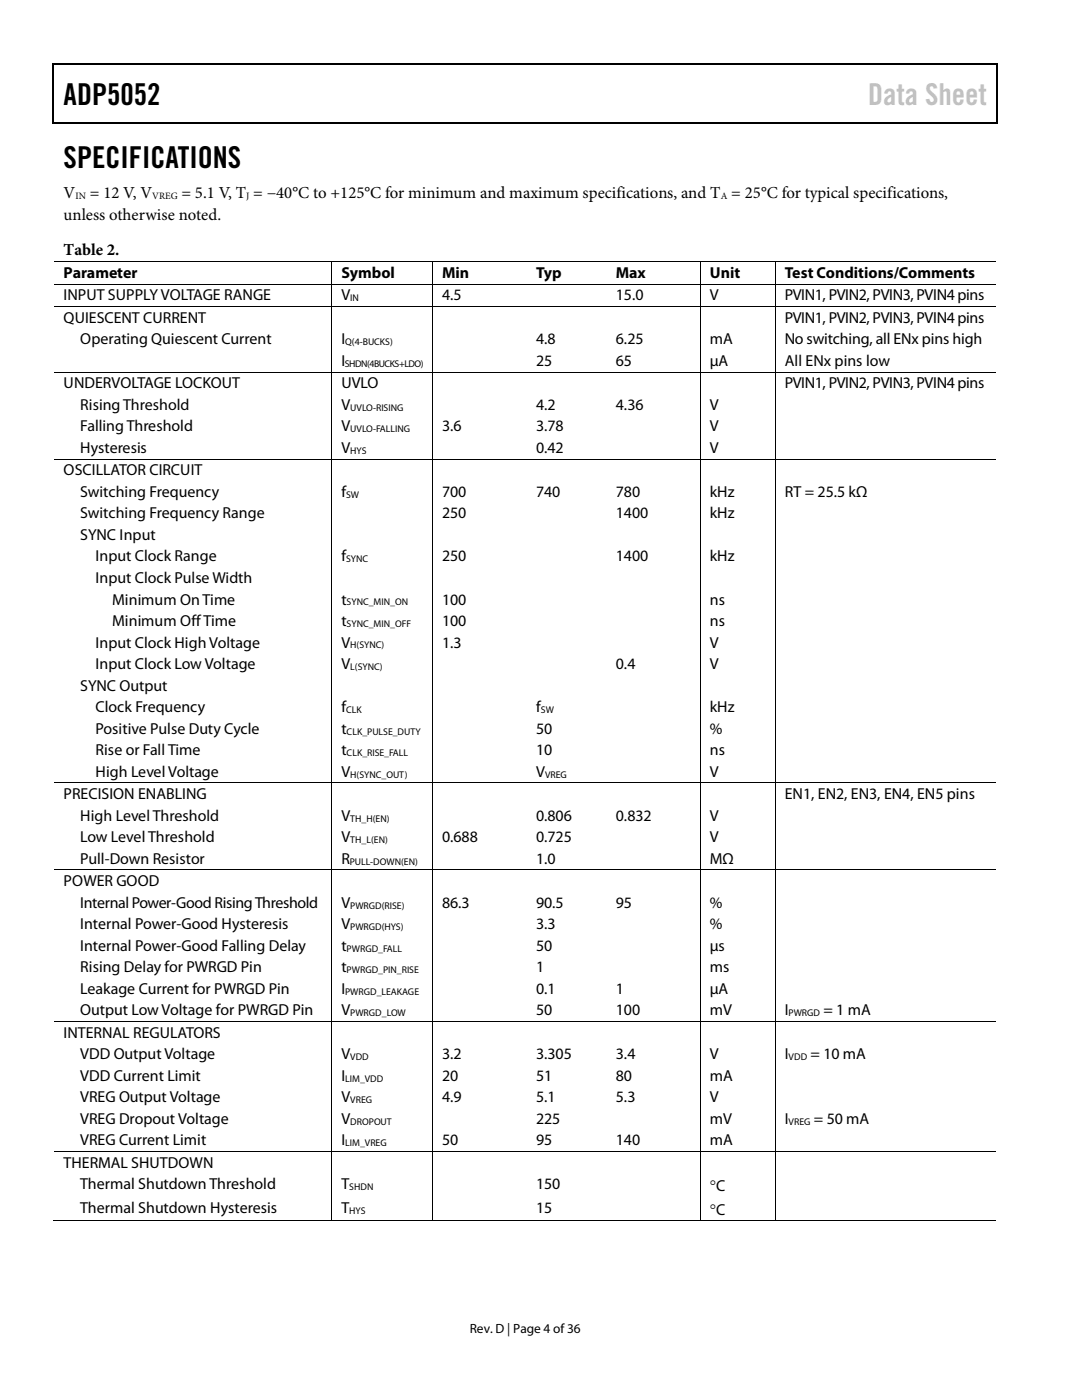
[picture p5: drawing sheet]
<svg xmlns="http://www.w3.org/2000/svg" width="216mm" height="279mm" viewBox="0 0 216 279" stroke-linecap="round" stroke-linejoin="round" font-family="sans-serif">
<defs><g id="words">
<g font-size="6">
<text x="12.7" y="20.9">ADP5052</text>
<text x="12.7" y="33.6">SPECIFICATIONS</text>
</g>
<text font-size="6" fill="#c1c1c1" x="173.2" y="20.9">Data Sheet</text>
<g font-size="3.3">
<text x="12.7" y="39.5">V</text>
<text x="17.9" y="39.5">= 12 V, V</text>
<text x="36.2" y="39.5">= 5.1 V, T = −40°C to +125°C for minimum and maximum specifications, and T = 25°C for typical specifications,</text>
<text x="12.7" y="43.8">unless otherwise noted.</text>
<text x="12.7" y="50.9">Table 2.</text>
</g>
<g font-size="3.2">
<text x="12.7" y="55.5">Parameter</text>
<text x="12.7" y="59.9">INPUT SUPPLY VOLTAGE RANGE</text>
<text x="68.1" y="55.5">Symbol</text>
<text x="68.1" y="59.9">V</text>
<text x="88.2" y="55.5">Min</text>
<text x="88.2" y="59.9">4.5</text>
<text x="107" y="55.5">Typ</text>
<text x="122.9" y="55.5">Max</text>
<text x="122.9" y="59.9">15.0</text>
<text x="141.6" y="55.5">Unit</text>
<text x="141.6" y="59.9">V</text>
<text x="156.6" y="59.9">PVIN1, PVIN2, PVIN3, PVIN4 pins</text>
<text x="156.6" y="55.5">Test Conditions/Comments</text>
<text x="12.7" y="64.4">QUIESCENT CURRENT</text>
<text x="156.6" y="64.4">PVIN1, PVIN2, PVIN3, PVIN4 pins</text>
<text x="16" y="68.7">Operating Quiescent Current</text>
<text x="68.1" y="68.7">I</text>
<text x="107" y="68.7">4.8</text>
<text x="122.9" y="68.7">6.25</text>
<text x="141.6" y="68.7">mA</text>
<text x="156.6" y="68.7">No switching, all ENx pins high</text>
<text x="12.7" y="77.5">UNDERVOLTAGE LOCKOUT</text>
<text x="68.1" y="73">I</text>
<text x="68.1" y="77.5">UVLO</text>
<text x="107" y="73">25</text>
<text x="122.9" y="73">65</text>
<text x="141.7" y="73">µA</text>
<text x="156.6" y="77.5">PVIN1, PVIN2, PVIN3, PVIN4 pins</text>
<text x="156.6" y="73">All ENx pins low</text>
<text x="16" y="81.8">Rising Threshold</text>
<text x="68.1" y="81.8">V</text>
<text x="107" y="81.8">4.2</text>
<text x="122.9" y="81.8">4.36</text>
<text x="141.6" y="81.8">V</text>
<text x="16" y="86.1">Falling Threshold</text>
<text x="68.1" y="86.1">V</text>
<text x="88.2" y="86.1">3.6</text>
<text x="107" y="86.1">3.78</text>
<text x="141.7" y="86.1">V</text>
<text x="12.7" y="94.9">OSCILLATOR CIRCUIT</text>
<text x="16" y="90.4">Hysteresis</text>
<text x="68.1" y="90.4">V</text>
<text x="107" y="90.4">0.42</text>
<text x="141.7" y="90.4">V</text>
<text x="16" y="99.1">Switching Frequency</text>
<text x="68.1" y="99.1">f</text>
<text x="88.2" y="99.1">700</text>
<text x="107" y="99.1">740</text>
<text x="122.9" y="99.1">780</text>
<text x="141.6" y="99.1">kHz</text>
<text x="156.6" y="99.1">RT = 25.5 kΩ</text>
<text x="16" y="103.5">Switching Frequency Range</text>
<text x="16" y="107.7">SYNC Input</text>
<text x="88.2" y="103.5">250</text>
<text x="122.9" y="103.5">1400</text>
<text x="141.6" y="103.5">kHz</text>
<text x="19" y="112.1">Input Clock Range</text>
<text x="68.1" y="112.1">f</text>
<text x="88.2" y="112.1">250</text>
<text x="122.9" y="112.1">1400</text>
<text x="141.6" y="112.1">kHz</text>
<text x="19" y="116.3">Input Clock Pulse Width</text>
<text x="22.4" y="120.7">Minimum OnTime</text>
<text x="22.4" y="124.9">Minimum Off Time</text>
<text x="68.1" y="120.7">t</text>
<text x="68.1" y="124.9">t</text>
<text x="88.2" y="120.7">100</text>
<text x="88.2" y="124.9">100</text>
<text x="141.6" y="120.7">ns</text>
<text x="141.6" y="124.9">ns</text>
<text x="19" y="129.2">Input Clock HighVoltage</text>
<text x="68.1" y="129.2">V</text>
<text x="88.2" y="129.2">1.3</text>
<text x="141.6" y="129.2">V</text>
<text x="16" y="137.8">SYNC Output</text>
<text x="19" y="133.5">Input Clock Low Voltage</text>
<text x="68.1" y="133.5">V</text>
<text x="122.9" y="133.5">0.4</text>
<text x="141.6" y="133.5">V</text>
<text x="19" y="142.1">Clock Frequency</text>
<text x="68.1" y="142.1">f</text>
<text x="107" y="142.1">f</text>
<text x="141.6" y="142.1">kHz</text>
<text x="19" y="146.4">Positive Pulse Duty Cycle</text>
<text x="68.1" y="146.4">t</text>
<text x="107" y="146.4">50</text>
<text x="141.7" y="146.4">%</text>
<text x="19" y="150.7">Rise or Fall Time</text>
<text x="19" y="155">High Level Voltage</text>
<text x="68.1" y="150.7">t</text>
<text x="68.1" y="155">V</text>
<text x="107" y="150.7">10</text>
<text x="107" y="155">V</text>
<text x="141.6" y="155">V</text>
<text x="141.7" y="150.7">ns</text>
<text x="12.7" y="159.5">PRECISION ENABLING</text>
<text x="156.6" y="159.5">EN1, EN2, EN3, EN4, EN5 pins</text>
<text x="16" y="163.8">High Level Threshold</text>
<text x="68.1" y="163.8">V</text>
<text x="107" y="163.8">0.806</text>
<text x="122.9" y="163.8">0.832</text>
<text x="141.6" y="163.8">V</text>
<text x="16" y="168.1">Low Level Threshold</text>
<text x="16" y="172.4">Pull-Down Resistor</text>
<text x="68.1" y="168.1">V</text>
<text x="68.1" y="172.4">R</text>
<text x="88.2" y="168.1">0.688</text>
<text x="107" y="168.1">0.725</text>
<text x="107" y="172.4">1.0</text>
<text x="141.6" y="168.1">V</text>
<text x="141.6" y="172.4">MΩ</text>
<text x="12.7" y="176.8">POWER GOOD</text>
<text x="16" y="181.1">Internal Power-Good Rising Threshold</text>
<text x="16" y="185.4">Internal Power-Good Hysteresis</text>
<text x="68.1" y="185.4">V</text>
<text x="68.1" y="181.1">V</text>
<text x="88.2" y="181.1">86.3</text>
<text x="107" y="181.1">90.5</text>
<text x="107" y="185.4">3.3</text>
<text x="122.9" y="181.1">95</text>
<text x="141.7" y="181.1">%</text>
<text x="141.7" y="185.4">%</text>
<text x="16" y="189.7">Internal Power-Good Falling Delay</text>
<text x="68.1" y="189.7">t</text>
<text x="107" y="189.7">50</text>
<text x="141.7" y="189.7">µs</text>
<text x="16" y="194">Rising Delay for PWRGD Pin</text>
<text x="68.1" y="194">t</text>
<text x="107" y="194">1</text>
<text x="141.7" y="194">ms</text>
<text x="16" y="198.3">Leakage Current for PWRGD Pin</text>
<text x="16" y="202.6">Output Low Voltage for PWRGD Pin</text>
<text x="68.1" y="198.3">I</text>
<text x="68.1" y="202.6">V</text>
<text x="107" y="198.3">0.1</text>
<text x="107" y="202.6">50</text>
<text x="122.9" y="198.3">1</text>
<text x="122.9" y="202.6">100</text>
<text x="141.6" y="198.3">µA</text>
<text x="141.6" y="202.6">mV</text>
<text x="156.6" y="202.6">I</text>
<text x="164.3" y="202.6">= 1 mA</text>
<text x="12.7" y="207.1">INTERNAL REGULATORS</text>
<text x="16" y="211.4">VDD Output Voltage</text>
<text x="16" y="215.7">VDD Current Limit</text>
<text x="68.1" y="211.4">V</text>
<text x="68.1" y="215.7">I</text>
<text x="88.2" y="211.4">3.2</text>
<text x="88.2" y="215.7">20</text>
<text x="107" y="211.4">3.305</text>
<text x="107" y="215.7">51</text>
<text x="122.9" y="211.4">3.4</text>
<text x="122.9" y="215.7">80</text>
<text x="141.6" y="211.4">V</text>
<text x="141.7" y="215.7">mA</text>
<text x="156.6" y="211.4">I</text>
<text x="161.7" y="211.4">= 10 mA</text>
<text x="16" y="220">VREG Output Voltage</text>
<text x="68.1" y="220">V</text>
<text x="88.2" y="220">4.9</text>
<text x="107" y="220">5.1</text>
<text x="122.9" y="220">5.3</text>
<text x="141.6" y="220">V</text>
<text x="16" y="224.3">VREG Dropout Voltage</text>
<text x="68.1" y="224.3">V</text>
<text x="107" y="224.3">225</text>
<text x="141.6" y="224.3">mV</text>
<text x="156.6" y="224.3">I</text>
<text x="162.4" y="224.3">= 50 mA</text>
<text x="12.7" y="233">THERMAL SHUTDOWN</text>
<text x="16" y="228.6">VREG Current Limit</text>
<text x="68.1" y="228.6">I</text>
<text x="88.2" y="228.6">50</text>
<text x="107" y="228.6">95</text>
<text x="122.9" y="228.6">140</text>
<text x="141.6" y="228.6">mA</text>
<text x="16" y="237.4">Thermal Shutdown Threshold</text>
<text x="68.1" y="237.4">T</text>
<text x="107" y="237.4">150</text>
<text x="141.6" y="237.7">°C</text>
<text x="16" y="242">Thermal Shutdown Hysteresis</text>
<text x="68.1" y="242">T</text>
<text x="107" y="242">15</text>
<text x="141.7" y="242.4">°C</text>
</g>
<text font-size="2.7" x="93.7" y="266">Rev. D | Page 4 of36</text>
<g font-size="1.9">
<text x="15.1" y="39.7">IN</text>
<text x="30.4" y="39.7">VREG</text>
<text x="49.1" y="39.7">J</text>
<text x="143.8" y="39.7">A</text>
<text x="69.9" y="60.1">IN</text>
<text x="68.9" y="68.9">Q(4-BUCKS)</text>
<text x="68.8" y="73.2">SHDN(4BUCKS+LDO)</text>
<text x="69.9" y="82">UVLO-RISING</text>
<text x="69.9" y="86.2">UVLO-FALLING</text>
<text x="69.9" y="90.6">HYS</text>
<text x="69" y="99.3">SW</text>
<text x="69" y="112.2">SYNC</text>
<text x="69.2" y="120.8">SYNC_MIN_ON</text>
<text x="69.2" y="125.1">SYNC_MIN_OFF</text>
<text x="69.9" y="129.4">H(SYNC)</text>
<text x="69.9" y="133.7">L(SYNC)</text>
<text x="69" y="142.3">CLK</text>
<text x="107.9" y="142.3">SW</text>
<text x="69.2" y="146.6">CLK_PULSE_DUTY</text>
<text x="69.2" y="150.9">CLK_RISE_FALL</text>
<text x="69.9" y="155.2">H(SYNC_OUT)</text>
<text x="108.8" y="155.2">VREG</text>
<text x="69.9" y="164">TH_H(EN)</text>
<text x="69.8" y="172.6">PULL-DOWN(EN)</text>
<text x="69.9" y="168.2">TH_L(EN)</text>
<text x="69.9" y="181.3">PWRGD(RISE)</text>
<text x="69.9" y="185.6">PWRGD(HYS)</text>
<text x="69.2" y="189.9">PWRGD_FALL</text>
<text x="69.2" y="194.2">PWRGD_PIN_RISE</text>
<text x="68.9" y="198.5">PWRGD_LEAKAGE</text>
<text x="69.9" y="202.8">PWRGD_LOW</text>
<text x="157.4" y="202.8">PWRGD</text>
<text x="68.9" y="215.9">LIM_VDD</text>
<text x="69.9" y="211.5">VDD</text>
<text x="157.4" y="211.5">VDD</text>
<text x="69.9" y="220.1">VREG</text>
<text x="69.9" y="224.5">DROPOUT</text>
<text x="157.4" y="224.5">VREG</text>
<text x="68.9" y="228.7">LIM_VREG</text>
<text x="69.7" y="237.5">SHDN</text>
<text x="69.7" y="242.2">HYS</text>
</g>
</g></defs>
<g fill="#000">
<path d="M10.5 12.7h.3v1h-.3zM10.5 12.7h.3v.3h-.3zM133.3 12.7h.3v.3h-.3zM198.8 12.7h.2v1h-.2zM198.8 12.7h.2v.3h-.2zM10.5 24.4h.3v.2h-.3zM133.1 24.4h.2v.2h-.2zM198.8 24.4h.2v.2h-.2zM66.1 52.1h.2v.2h-.2zM66.1 56.6h.2v.2h-.2zM86.2 52.1h.2v.2h-.2zM86.2 56.6h.2v.2h-.2z"/>
<path d="M105.1 52.1h.1v.2h-.1zM105.1 56.6h.1v.2h-.1zM121 52.1h.2v.2h-.2zM121 56.6h.2v.2h-.2zM139.7 52.1h.1v.2h-.1zM139.7 56.6h.1v.2h-.1zM154.6 52.1h.2v.2h-.2zM154.6 56.6h.2v.2h-.2zM66.1 61.1h.2v.2h-.2zM66.1 74.2h.2v.1h-.2zM86.2 61.1h.2v.2h-.2zM86.2 74.2h.2v.1h-.2z"/>
<path d="M105.1 61.1h.1v.2h-.1zM105.1 74.2h.1v.1h-.1zM121 61.1h.2v.2h-.2zM121 74.2h.2v.1h-.2zM139.7 61.1h.1v.2h-.1zM139.7 74.2h.1v.1h-.1zM154.6 61.1h.2v.2h-.2zM154.6 74.2h.2v.1h-.2zM66.1 91.5h.2v.2h-.2zM86.2 91.5h.2v.2h-.2zM105.1 91.5h.1v.2h-.1zM121 91.5h.2v.2h-.2z"/>
<path d="M139.7 91.5h.1v.2h-.1zM154.6 91.5h.2v.2h-.2zM66.1 156.2h.2v.1h-.2zM86.2 156.2h.2v.1h-.2zM105.1 156.2h.1v.1h-.1zM121 156.2h.2v.1h-.2zM139.7 156.2h.1v.1h-.1zM154.6 156.2h.2v.1h-.2zM66.1 173.5h.2v.2h-.2zM86.2 173.5h.2v.2h-.2zM105.1 173.5h.1v.2h-.1zM121 173.5h.2v.2h-.2z"/>
<path d="M139.7 173.5h.1v.2h-.1zM154.6 173.5h.2v.2h-.2zM66.1 203.8h.2v.2h-.2zM86.2 203.8h.2v.2h-.2zM105.1 203.8h.1v.2h-.1zM121 203.8h.2v.2h-.2zM139.7 203.8h.1v.2h-.1zM154.6 203.8h.2v.2h-.2zM66.1 229.7h.2v.2h-.2zM86.2 229.7h.2v.2h-.2zM105.1 229.7h.1v.2h-.1zM121 229.7h.2v.2h-.2z"/>
<path d="M139.7 229.7h.1v.2h-.1zM154.6 229.7h.2v.2h-.2zM66.1 243.6h.2v.2h-.2zM86.2 243.6h.2v.2h-.2zM104.8 243.6h.2v.2h-.2zM120.7 243.6h.2v.2h-.2zM139.7 243.6h.1v.2h-.1zM154.6 243.6h.2v.2h-.2z"/>
</g>
<path d="M10.7 13.7v10.7M10.8 12.8h122.5M133.6 12.8h65.2M198.9 13.7v10.7M10.8 24.5h188" fill="none" stroke="#000" stroke-width=".25"/>
<g fill="none" stroke="#000" stroke-width=".2">
<path d="M10.8 52.2h55.3M10.8 56.7h55.3M66.2 52.3v4.3M66.2 56.8v4.3M66.3 52.2h19.9M66.3 56.7h19.9M86.3 52.3v4.3M86.3 56.8v4.3M86.4 52.2h18.7M86.4 56.7h18.7M105.2 52.2h15.8M105.2 56.7h15.8"/>
<path d="M121.2 52.2h18.5M121.2 56.7h18.5M139.7 52.3v4.3M139.7 56.8v4.3M139.8 52.2h14.8M139.8 56.7h14.8M154.7 52.3v4.3M154.7 56.8v4.3M154.8 52.2h44M154.8 56.7h44M10.8 61.2h55.3M10.8 74.3h55.3"/>
<path d="M66.2 61.3v12.9M66.2 74.3v17.2M66.3 61.2h19.9M66.3 74.3h19.9M86.3 61.3v12.9M86.3 74.3v17.2M86.4 61.2h18.7M86.4 74.3h18.7M105.2 61.2h15.8M105.2 74.3h15.8M121.2 61.2h18.5M121.2 74.3h18.5"/>
<path d="M139.7 61.3v12.9M139.7 74.3v17.2M139.8 61.2h14.8M139.8 74.3h14.8M154.7 61.3v12.9M154.7 74.3v17.2M154.8 61.2h44M154.8 74.3h44M10.8 91.6h55.3M66.2 91.7v64.5M66.3 91.6h19.9M86.3 91.7v64.5"/>
<path d="M86.4 91.6h18.7M105.2 91.6h15.8M121.2 91.6h18.5M139.7 91.7v64.5M139.8 91.6h14.8M154.7 91.7v64.5M154.8 91.6h44M10.8 156.3h55.3M66.2 156.3v17.2M66.3 156.3h19.9M86.3 156.3v17.2M86.4 156.3h18.7"/>
<path d="M105.2 156.3h15.8M121.2 156.3h18.5M139.7 156.3v17.2M139.8 156.3h14.8M154.7 156.3v17.2M154.8 156.3h44M10.8 173.6h55.3M66.2 173.7v30.1M66.3 173.6h19.9M86.3 173.7v30.1M86.4 173.6h18.7M105.2 173.6h15.8"/>
<path d="M121.2 173.6h18.5M139.7 173.7v30.1M139.8 173.6h14.8M154.7 173.7v30.1M154.8 173.6h44M10.8 203.9h55.3M66.2 204v25.7M66.3 203.9h19.9M86.3 204v25.7M86.4 203.9h18.7M105.2 203.9h15.8M121.2 203.9h18.5"/>
<path d="M139.7 204v25.7M139.8 203.9h14.8M154.7 204v25.7M154.8 203.9h44M10.8 229.8h55.3M66.2 229.9v13.7M66.3 229.8h19.9M86.3 229.9v13.7M86.4 229.8h18.7M105.2 229.8h15.8M121.2 229.8h18.5M139.7 229.9v13.7"/>
<path d="M139.8 229.8h14.8M154.7 229.9v13.7M154.8 229.8h44M10.5 243.7h55.6M66.3 243.7h19.9M86.4 243.7h53.3M139.8 243.7h14.8M154.8 243.7h44"/>
</g>
<use href="#words"/>
</svg>
